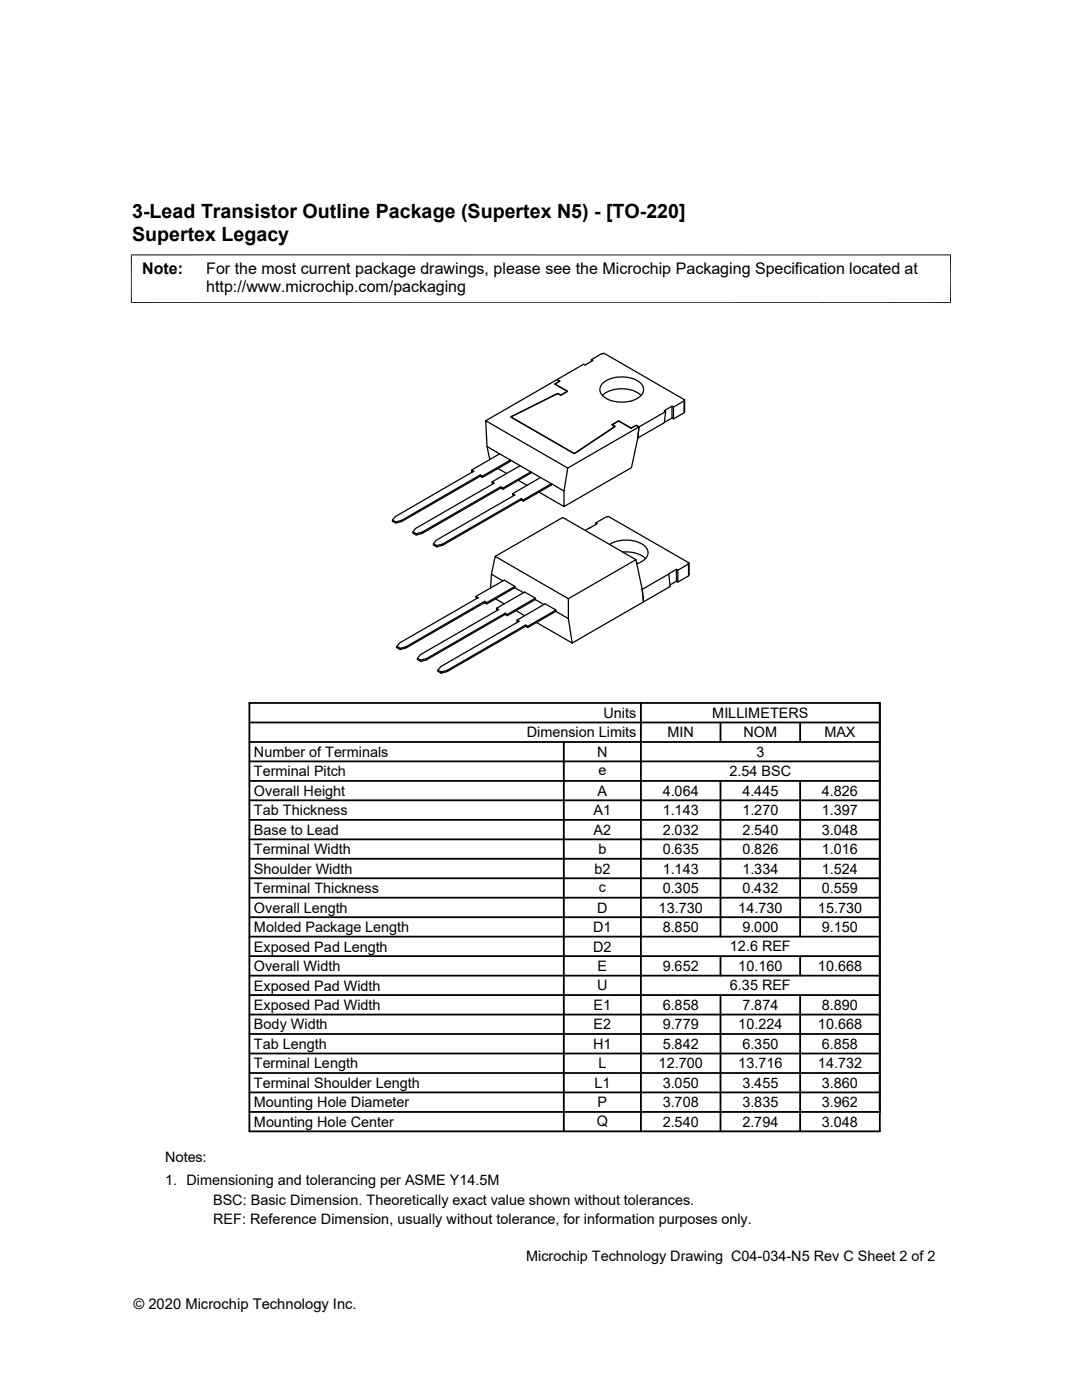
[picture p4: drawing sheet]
<svg xmlns="http://www.w3.org/2000/svg" width="216mm" height="279mm" viewBox="0 0 216 279" stroke-linecap="round" stroke-linejoin="round" font-family="sans-serif">
<defs><g id="words">
<g font-size="3.9">
<text x="26.4" y="43.5">3-Lead Transistor Outline Package (Supertex N5) - [TO-220]</text>
<text x="26.4" y="48">Supertex Legacy</text>
</g>
<g font-size="3.2">
<text x="28.4" y="54.6">Note:</text>
<text x="41.1" y="58.3">http://www.microchip.com/packaging</text>
<text x="41.1" y="54.6">For the most current package drawings, please see the Microchip Packaging Specification located at</text>
</g>
<g font-size="2.9">
<text x="120.4" y="143.3">Units</text>
<text x="142.1" y="143.3">MILLIMETERS</text>
<text x="105.1" y="147.2">Dimension Limits</text>
<text x="133.2" y="147.2">MIN</text>
<text x="148.4" y="147.2">NOM</text>
<text x="164.5" y="147.2">MAX</text>
<text x="50.7" y="154.9">Terminal Pitch</text>
<text x="50.7" y="151">Number of Terminals</text>
<text x="119.1" y="151">N</text>
<text x="119.4" y="154.6">e</text>
<text x="145.6" y="154.9">2.54 BSC</text>
<text x="150.9" y="151">3</text>
<text x="50.7" y="158.8">Overall Height</text>
<text x="119.2" y="158.8">A</text>
<text x="132.2" y="158.8">4.064</text>
<text x="148.1" y="158.8">4.445</text>
<text x="164" y="158.8">4.826</text>
<text x="50.7" y="166.6">Base to Lead</text>
<text x="50.7" y="162.7">Tab Thickness</text>
<text x="118.4" y="162.7">A1</text>
<text x="118.4" y="166.6">A2</text>
<text x="132.2" y="162.7">1.143</text>
<text x="132.2" y="166.6">2.032</text>
<text x="148.1" y="162.7">1.270</text>
<text x="148.1" y="166.6">2.540</text>
<text x="164" y="162.7">1.397</text>
<text x="164" y="166.6">3.048</text>
<text x="50.7" y="170.5">Terminal Width</text>
<text x="119.4" y="170.5">b</text>
<text x="132.2" y="170.5">0.635</text>
<text x="148.1" y="170.5">0.826</text>
<text x="164" y="170.5">1.016</text>
<text x="50.7" y="178.2">Terminal Thickness</text>
<text x="50.7" y="174.4">Shoulder Width</text>
<text x="118.6" y="174.4">b2</text>
<text x="119.5" y="178">c</text>
<text x="132.2" y="174.3">1.143</text>
<text x="132.2" y="178.2">0.305</text>
<text x="148.1" y="174.3">1.334</text>
<text x="148.1" y="178.2">0.432</text>
<text x="164" y="174.3">1.524</text>
<text x="164" y="178.2">0.559</text>
<text x="50.7" y="182.1">Overall Length</text>
<text x="119.1" y="182.1">D</text>
<text x="131.4" y="182.1">13.730</text>
<text x="147.3" y="182.1">14.730</text>
<text x="163.2" y="182.1">15.730</text>
<text x="50.7" y="189.9">Exposed Pad Length</text>
<text x="50.7" y="186">Molded Package Length</text>
<text x="118.4" y="186">D1</text>
<text x="118.4" y="189.9">D2</text>
<text x="132.2" y="186">8.850</text>
<text x="145.6" y="189.9">12.6 REF</text>
<text x="148.1" y="186">9.000</text>
<text x="164" y="186">9.150</text>
<text x="50.7" y="197.7">Exposed Pad Width</text>
<text x="50.7" y="193.8">Overall Width</text>
<text x="119.1" y="197.7">U</text>
<text x="119.2" y="193.8">E</text>
<text x="132.2" y="193.8">9.652</text>
<text x="145.6" y="197.7">6.35 REF</text>
<text x="147.3" y="193.8">10.160</text>
<text x="163.2" y="193.8">10.668</text>
<text x="50.7" y="201.6">Exposed Pad Width</text>
<text x="118.4" y="201.6">E1</text>
<text x="132.2" y="201.5">6.858</text>
<text x="148.1" y="201.5">7.874</text>
<text x="164" y="201.5">8.890</text>
<text x="50.7" y="209.3">Tab Length</text>
<text x="50.7" y="205.4">Body Width</text>
<text x="118.4" y="209.3">H1</text>
<text x="118.4" y="205.4">E2</text>
<text x="132.2" y="205.4">9.779</text>
<text x="132.2" y="209.3">5.842</text>
<text x="147.3" y="205.4">10.224</text>
<text x="148.1" y="209.3">6.350</text>
<text x="163.2" y="205.4">10.668</text>
<text x="164" y="209.3">6.858</text>
<text x="50.7" y="213.2">Terminal Length</text>
<text x="119.4" y="213.2">L</text>
<text x="131.4" y="213.2">12.700</text>
<text x="147.3" y="213.2">13.716</text>
<text x="163.2" y="213.2">14.732</text>
<text x="50.7" y="221">Mounting Hole Diameter</text>
<text x="50.7" y="217.1">Terminal Shoulder Length</text>
<text x="118.6" y="217.1">L1</text>
<text x="119.2" y="221">P</text>
<text x="132.2" y="217.1">3.050</text>
<text x="132.2" y="221">3.708</text>
<text x="148.1" y="217.1">3.455</text>
<text x="148.1" y="221">3.835</text>
<text x="164" y="217.1">3.860</text>
<text x="164" y="221">3.962</text>
<text x="50.7" y="224.9">Mounting Hole Center</text>
<text x="119.1" y="224.8">Q</text>
<text x="132.2" y="224.9">2.540</text>
<text x="148.1" y="224.9">2.794</text>
<text x="164" y="224.9">3.048</text>
<text x="32.9" y="231.9">Notes:</text>
<text x="32.9" y="236.5">1. Dimensioning and tolerancing per ASME Y14.5M</text>
<text x="42.5" y="244.3">REF: Reference Dimension, usually without tolerance, for information purposes only.</text>
<text x="42.5" y="240.6">BSC: Basic Dimension. Theoretically exact value shown without tolerances.</text>
<text x="105" y="251.7">Microchip Technology Drawing C04-034-N5 Rev C Sheet 2 of 2</text>
<text x="26.6" y="261.3">© 2020 Microchip Technology Inc.</text>
</g>
</g></defs>
<g fill="none" stroke="#000" stroke-width=".25">
<path d="M111.1 75.8l-14.2 8.2M111.1 75.8l5.4-3.1 .2 .2 1.6-1-.3-.1 2.1-1.3 .2 .1 .2-.1 16.1 9.3-.2 .1 .1 .1-2.1 1.2-.3-.1-1.6 .9 .3 .1-19.5 11.3M111.1 75.8l.6 .3-1 .5 2.5 1.5-1.3 .8-.6-.4-9.4 4.7 12.7 7.3 8.1-5.4-.6-.3 1.3-.8 2.5 1.4 1.1-.5 .5 .3-.2 2.2M118 71.8v.3M120.2 76.5a6.3 6.3 0 0 1 7.5-.1 1.82 1.82 0 0 1-.6 3.1 6.5 6.5 0 0 1-6.8-.4 1.67 1.67 0 0 1-.1-2.6zM127.9 78.9a6.2 6.2 0 0 0-7.7 0M136.6 79.8v2.3l-.1 .1M94.3 94.2l-.2-.2v-.2l.4 .2-15.6 9.1-.6 .7v.2l.7 .4v-.2l1.2-.4M95.8 95l.4 .3v-.3l5.6-3.2 .1 .3-5.7 3.2M95.8 94.8l-15.6 9v.3l-1.2 .3M96.2 95l-.4-.2v.2l-15.6 9.1M96.9 84l16.4 9.4-.8 4.6-15.3-8.9z"/>
<path d="M97.2 89.1l.5 2.6M98.4 96.5l-.2-.1v-.2l.4 .2-15.6 9.1-.6 .6v.3l.7 .4v-.3l1.1-.3M99.4 93.5l1.7 1M99.7 90.6l-5.6 3.2M99.9 97.4l.4 .2v-.2l5.6-3.2 .1 .2-5.7 3.2M99.9 97.2l-15.7 9v.2l-1.1 .4M100.3 97.4l-.4-.2v.2l-15.7 9M102.5 98.9l-.2-.1v-.3l.4 .3-15.7 9-.5 .7v.3l.7 .3v-.2l1.1-.3M103.4 95.9l1.8 1M103.8 92.9l-5.6 3.3M104 99.5l-15.7 9.1v.2l-1.1 .3M104 99.8l.4 .2v-.2l5.6-3.3v.3l-5.6 3.2"/>
<path d="M104.4 99.8l-.4-.3v.3l-15.7 9M107.9 95.3l-5.6 3.2M112.5 98v3.1l-5-2.9M127.3 87.4l-1.3 5.9-13.5 7.8M132.8 82.1l-.2 2.2-5.3 3.1M134.1 81.1v2.3M134.4 81.2v2.4M136.5 80v2.4l-2.1 1.2-.3-.2-1.5 .9M78.3 103.8l.7 .4M82.4 106.1l.7 .4M86.5 108.5l.7 .4M95.2 119.4l-.2-.1v-.3l.4 .3-15.7 9-.5 .7"/>
<path d="M98.1 114.6l.7-3.6 14.6 8.5v4M98.8 111l13.5-7.7 14.6 8.4M98.9 119.5l1.7 1M100.4 115.9l-2.3-1.3-.2 2.7M102.7 117.3l-5.6 3.2M102.7 117.3l1.8 1M102.7 117v.3M102.7 117l-2.1-1.2-5.6 3.2M102.7 117l-5.6 3.3M106.8 119.7v-.3l-2.1-1.2-5.6 3.2M106.8 119.7l1.7 1M106.8 119.7l-5.6 3.2"/>
<path d="M106.8 119.4l-5.6 3.2M116.8 105.9l2.4-1.4-.3-.1 2.1-1.3h.4l16.1 9.3-.2 .1 .1 .1-2.1 1.2-.3-.2-1.5 1M118.9 104.4v.3M121.6 108.7a6.4 6.4 0 0 1 7.2 .4 1.95 1.95 0 0 1-1.1 3.1l-.6 .3M124.2 110.2a5.8 5.8 0 0 1 4.6 1.3M128.1 117.6l-1.2-5.9-13.5 7.8M128.1 117.6l.3 2.5M128.1 117.6l5.4-3 .2 2.5-19.5 11.2M135 113.6v2.4M135.3 113.8v2.4M137.4 112.6v2.3l-2.1 1.3-.3-.2-1.3 .8M137.5 112.4v2.3l-.1 .1"/>
<path d="M81 129.1l-1.1 .3v.2l-.7-.4v-.2l.7 .4M85.1 131.4l-1.2 .3v.3l-.6-.4v-.2l.6 .3M89.2 133.8l-1.2 .3v.2l-.6-.3v-.3l.6 .4M96.7 120.3l.4 .2v-.2l-.4-.3v.3l-15.7 9M96.7 120l-15.7 9.1v.2l-1.1 .3M99.3 121.8l-.2-.2v-.2l.4 .2-15.7 9.1-.5 .7M100.8 122.6l.4 .3v-.3l-.4-.2v.2l-15.7 9.1M100.8 122.4l-15.7 9v.3l-1.2 .3M103 121.9l1.7 1M103.4 124.1l-.2-.1v-.2l.4 .2-15.7 9.1-.5 .6M104.9 125l.4 .2v-.2l-.4-.3v.3l-15.7 9M104.9 124.7l-15.7 9.1v.2l-1.2 .3"/>
<path d="M107.1 124.2l7.1 4.1M110.9 122v-.2l-2.1-1.3-5.6 3.3M110.9 122l2.5 1.5 .8 4.8M110.9 122l-5.6 3.2M110.9 121.8l-5.6 3.2"/>
</g>
<path d="M26.1 50.9h163.7M26.2 50.8v9.7M189.7 50.8v9.7M26.1 60.4h163.7" fill="none" stroke="#000" stroke-width=".2"/>
<g fill="none" stroke="#000" stroke-width=".36">
<path d="M49.8 140.3h125.8v85.5h-125.8zM49.8 155.9h125.8M49.8 152h125.8M49.8 159.7h125.8M49.8 148.1h125.8M49.8 144.2h125.8M112.5 148.1v77.7M127.9 140.3v85.5M143.8 144.2v3.9M143.8 155.9v31M159.7 144.2v3.9M159.7 155.9v31"/>
<path d="M49.8 167.5h125.8M49.8 179.2h125.8M49.8 175.3h125.8M49.8 171.4h125.8M49.8 163.6h125.8M49.8 190.8h125.8M49.8 186.9h125.8M49.8 183h125.8M49.8 198.6h125.8M49.8 194.7h125.8M143.8 190.8v3.9M143.8 198.6v27.2"/>
<path d="M159.7 190.8v3.9M159.7 198.6v27.2M49.8 206.4h125.8M49.8 214.1h125.8M49.8 210.2h125.8M49.8 218h125.8M49.8 202.5h125.8M49.8 221.9h125.8"/>
</g>
<use href="#words"/>
</svg>
